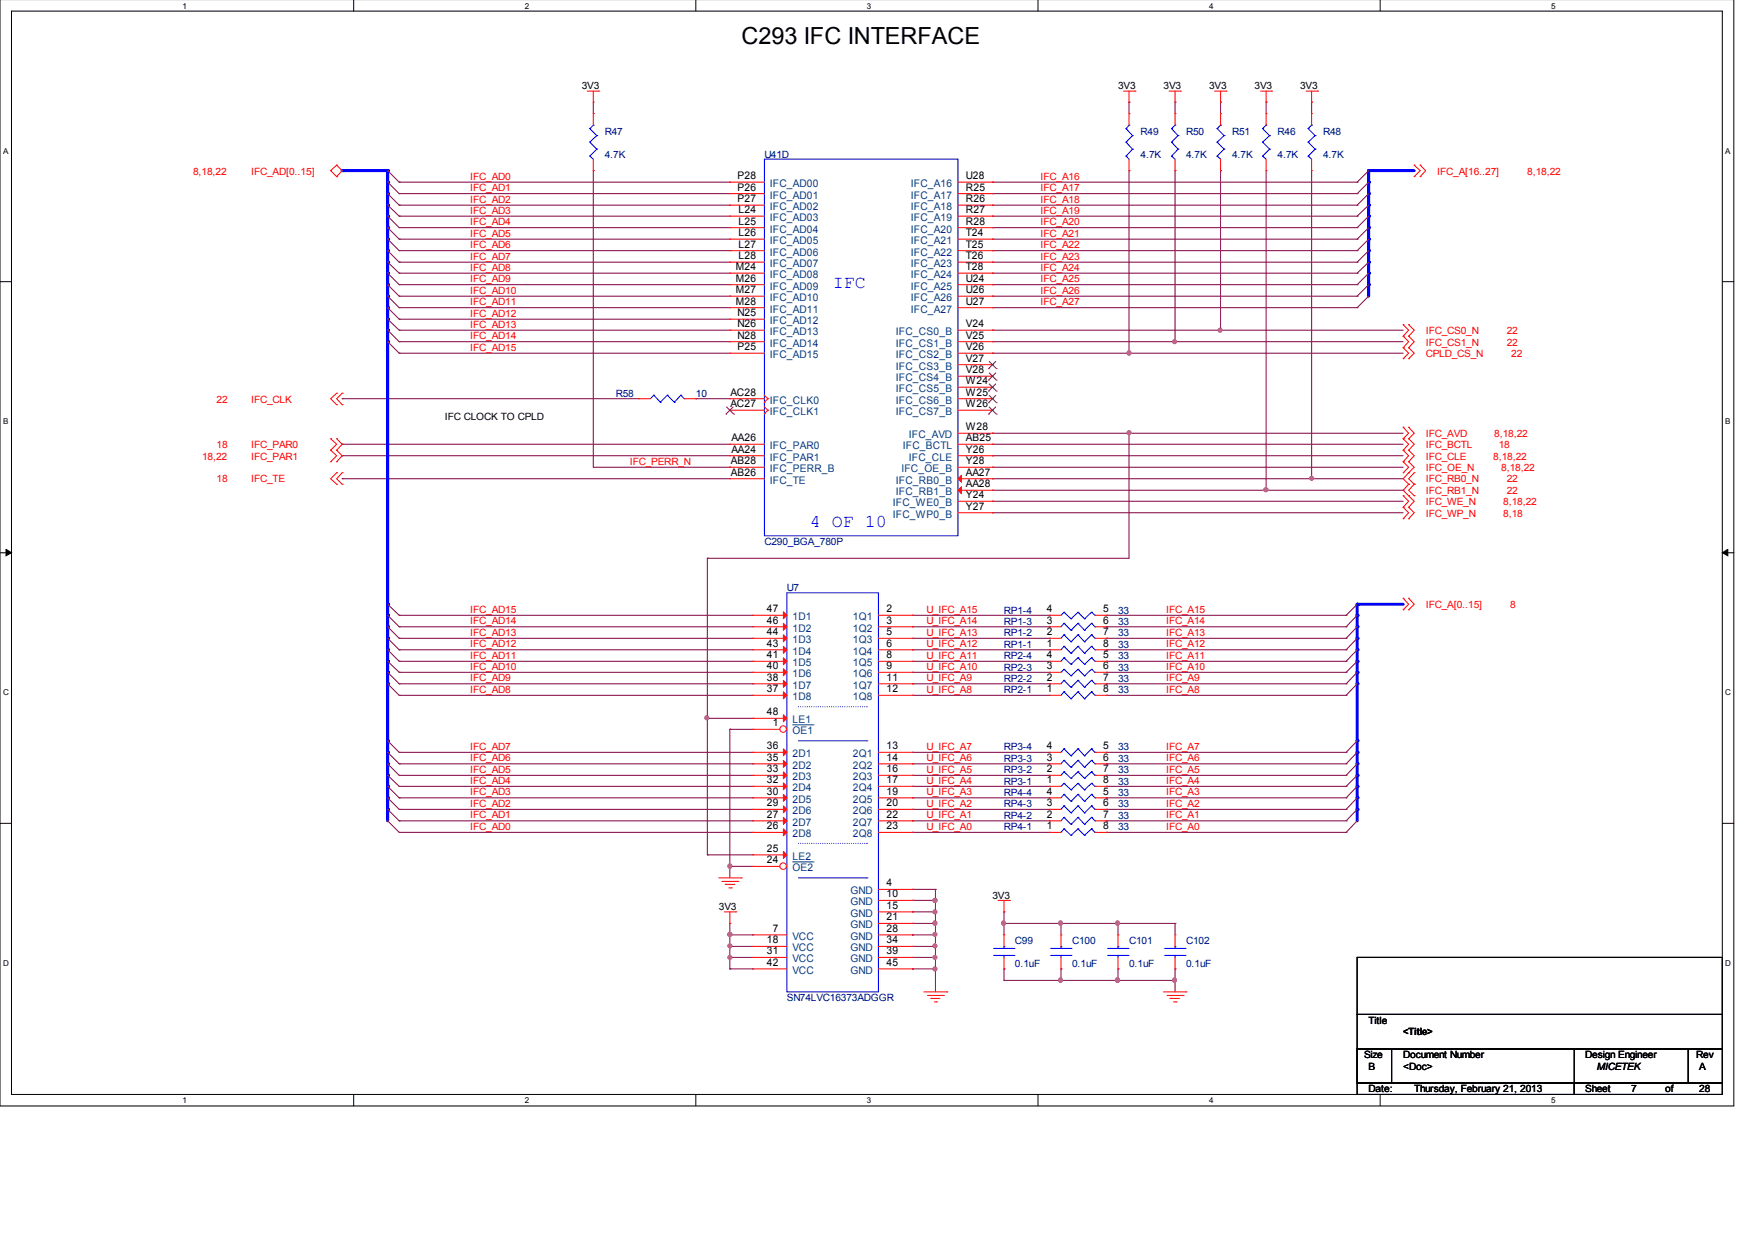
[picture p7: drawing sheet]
<svg xmlns="http://www.w3.org/2000/svg" width="297mm" height="210mm" viewBox="0 0 297 210" stroke-linecap="round" stroke-linejoin="round" font-family="sans-serif">
<defs><g id="words">
<text font-size="4" x="125.5" y="7.5">C293 IFC INTERFACE</text>
<g font-size="3" fill="#00f">
<text x="141" y="48.7">IFC</text>
<text x="137.1" y="89.3">4 OF 10</text>
</g>
<g font-size="1.8">
<text x="124.8" y="30.3">P28</text>
<text x="124.8" y="32.3">P26</text>
<text x="124.8" y="34.2">P27</text>
<text x="163.5" y="30.3">U28</text>
<text x="163.5" y="32.3">R25</text>
<text x="163.5" y="34.2">R26</text>
<text x="125" y="36.1">L24</text>
<text x="125" y="38">L25</text>
<text x="125" y="40">L26</text>
<text x="125" y="41.9">L27</text>
<text x="163.5" y="36.1">R27</text>
<text x="163.5" y="38">R28</text>
<text x="163.5" y="40">T24</text>
<text x="163.5" y="41.9">T25</text>
<text x="124.5" y="45.7">M24</text>
<text x="124.5" y="47.7">M26</text>
<text x="125" y="43.9">L28</text>
<text x="163.5" y="43.9">T26</text>
<text x="163.5" y="45.7">T28</text>
<text x="163.5" y="47.7">U24</text>
<text x="124.5" y="49.6">M27</text>
<text x="124.5" y="51.6">M28</text>
<text x="124.8" y="53.5">N25</text>
<text x="163.5" y="49.6">U26</text>
<text x="163.5" y="51.6">U27</text>
<text x="124.8" y="55.4">N26</text>
<text x="124.8" y="57.3">N28</text>
<text x="124.8" y="59.3">P25</text>
<text x="163.5" y="55.4">V24</text>
<text x="163.5" y="57.3">V25</text>
<text x="163.5" y="59.3">V26</text>
<text x="163.5" y="61.2">V27</text>
<text x="163.5" y="63.2">V28</text>
<text x="163.5" y="65">W24</text>
<text x="123.6" y="67">AC28</text>
<text x="123.6" y="68.9">AC27</text>
<text x="163.5" y="67">W25</text>
<text x="163.5" y="68.9">W26</text>
<text x="123.8" y="74.7">AA26</text>
<text x="123.8" y="76.6">AA24</text>
<text x="163.5" y="72.8">W28</text>
<text x="163.5" y="74.7">AB25</text>
<text x="163.5" y="76.6">Y26</text>
<text x="123.7" y="78.6">AB28</text>
<text x="123.7" y="80.5">AB26</text>
<text x="163.5" y="78.6">Y28</text>
<text x="163.5" y="80.5">AA27</text>
<text x="163.5" y="82.5">AA28</text>
<text x="163.5" y="84.3">Y24</text>
<text x="163.5" y="86.3">Y27</text>
<text x="129.8" y="103.6">47</text>
<text x="129.8" y="105.6">46</text>
<text x="129.8" y="107.5">44</text>
<text x="150" y="103.6">2</text>
<text x="150" y="105.6">3</text>
<text x="150" y="107.5">5</text>
<text x="177.2" y="105.6">3</text>
<text x="177.2" y="103.6">4</text>
<text x="177.2" y="107.5">2</text>
<text x="186.7" y="105.6">6</text>
<text x="186.7" y="103.6">5</text>
<text x="186.7" y="107.5">7</text>
<text x="129.8" y="109.5">43</text>
<text x="129.8" y="111.4">41</text>
<text x="129.8" y="113.3">40</text>
<text x="150" y="109.5">6</text>
<text x="150" y="111.4">8</text>
<text x="150" y="113.3">9</text>
<text x="177.2" y="109.5">1</text>
<text x="177.2" y="113.3">3</text>
<text x="177.2" y="111.4">4</text>
<text x="186.7" y="109.5">8</text>
<text x="186.7" y="113.3">6</text>
<text x="186.7" y="111.4">5</text>
<text x="129.8" y="115.2">38</text>
<text x="129.8" y="117.2">37</text>
<text x="150" y="115.2">11</text>
<text x="150" y="117.2">12</text>
<text x="177.2" y="115.2">2</text>
<text x="177.2" y="117.2">1</text>
<text x="186.7" y="115.2">7</text>
<text x="186.7" y="117.2">8</text>
<text x="129.8" y="121.1">48</text>
<text x="130.8" y="123">1</text>
<text x="129.8" y="126.8">36</text>
<text x="129.8" y="128.8">35</text>
<text x="129.8" y="130.7">33</text>
<text x="150" y="126.8">13</text>
<text x="150" y="128.8">14</text>
<text x="150" y="130.7">16</text>
<text x="177.2" y="130.7">2</text>
<text x="177.2" y="126.8">4</text>
<text x="177.2" y="128.8">3</text>
<text x="186.7" y="130.7">7</text>
<text x="186.7" y="126.8">5</text>
<text x="186.7" y="128.8">6</text>
<text x="129.8" y="132.6">32</text>
<text x="129.8" y="134.5">30</text>
<text x="129.8" y="136.5">29</text>
<text x="150" y="132.6">17</text>
<text x="150" y="134.5">19</text>
<text x="150" y="136.5">20</text>
<text x="177.2" y="136.5">3</text>
<text x="177.2" y="132.6">1</text>
<text x="177.2" y="134.5">4</text>
<text x="186.7" y="136.5">6</text>
<text x="186.7" y="132.6">8</text>
<text x="186.7" y="134.5">5</text>
<text x="129.8" y="138.4">27</text>
<text x="129.8" y="140.4">26</text>
<text x="150" y="138.4">22</text>
<text x="150" y="140.4">23</text>
<text x="177.2" y="140.4">1</text>
<text x="177.2" y="138.4">2</text>
<text x="186.7" y="140.4">8</text>
<text x="186.7" y="138.4">7</text>
<text x="129.8" y="144.2">25</text>
<text x="129.8" y="146.1">24</text>
<text x="150" y="150">4</text>
<text x="150" y="151.9">10</text>
<text x="150" y="153.9">15</text>
<text x="150" y="155.8">21</text>
<text x="129.8" y="159.7">18</text>
<text x="129.8" y="161.6">31</text>
<text x="130.8" y="157.7">7</text>
<text x="150" y="157.7">28</text>
<text x="150" y="161.6">39</text>
<text x="150" y="159.7">34</text>
<text x="129.8" y="163.5">42</text>
<text x="150" y="163.5">45</text>
</g>
<g font-size="1.8" fill="#004080">
<text x="130.3" y="31.7">IFC_AD00</text>
<text x="130.3" y="33.6">IFC_AD01</text>
<text x="130.3" y="35.6">IFC_AD02</text>
<text x="154.2" y="31.7">IFC_A16</text>
<text x="154.2" y="33.6">IFC_A17</text>
<text x="154.2" y="35.6">IFC_A18</text>
<text x="130.3" y="37.4">IFC_AD03</text>
<text x="130.3" y="39.4">IFC_AD04</text>
<text x="130.3" y="41.3">IFC_AD05</text>
<text x="154.2" y="37.4">IFC_A19</text>
<text x="154.2" y="39.4">IFC_A20</text>
<text x="154.2" y="41.3">IFC_A21</text>
<text x="130.3" y="43.3">IFC_AD06</text>
<text x="130.3" y="45.2">IFC_AD07</text>
<text x="130.3" y="47.1">IFC_AD08</text>
<text x="154.2" y="43.3">IFC_A22</text>
<text x="154.2" y="45.2">IFC_A23</text>
<text x="154.2" y="47.1">IFC_A24</text>
<text x="130.3" y="49">IFC_AD09</text>
<text x="130.3" y="51">IFC_AD10</text>
<text x="130.3" y="52.9">IFC_AD11</text>
<text x="154.2" y="49">IFC_A25</text>
<text x="154.2" y="51">IFC_A26</text>
<text x="154.2" y="52.9">IFC_A27</text>
<text x="130.3" y="54.9">IFC_AD12</text>
<text x="130.3" y="56.7">IFC_AD13</text>
<text x="130.3" y="58.7">IFC_AD14</text>
<text x="151.6" y="56.7">IFC_CS0_B</text>
<text x="151.6" y="58.7">IFC_CS1_B</text>
<text x="130.3" y="60.6">IFC_AD15</text>
<text x="151.6" y="60.6">IFC_CS2_B</text>
<text x="151.6" y="62.6">IFC_CS3_B</text>
<text x="151.6" y="64.5">IFC_CS4_B</text>
<text x="130.3" y="68.3">IFC_CLK0</text>
<text x="130.3" y="70.3">IFC_CLK1</text>
<text x="151.6" y="66.4">IFC_CS5_B</text>
<text x="151.6" y="68.3">IFC_CS6_B</text>
<text x="151.6" y="70.3">IFC_CS7_B</text>
<text x="130.3" y="76">IFC_PAR0</text>
<text x="130.3" y="78">IFC_PAR1</text>
<text x="152.8" y="76">IFC_BCTL</text>
<text x="153.8" y="74.2">IFC_AVD</text>
<text x="153.8" y="78">IFC_CLE</text>
<text x="130.3" y="79.9">IFC_PERR_B</text>
<text x="130.3" y="81.9">IFC_TE</text>
<text x="151.6" y="81.9">IFC_RB0_B</text>
<text x="151.6" y="83.8">IFC_RB1_B</text>
<text x="152.6" y="79.9">IFC_OE_B</text>
<text x="151.1" y="85.7">IFC_WE0_B</text>
<text x="151.1" y="87.6">IFC_WP0_B</text>
<text x="134.1" y="105">1D1</text>
<text x="134.1" y="106.9">1D2</text>
<text x="144.4" y="105">1Q1</text>
<text x="144.4" y="106.9">1Q2</text>
<text x="134.1" y="108.9">1D3</text>
<text x="134.1" y="110.8">1D4</text>
<text x="134.1" y="112.8">1D5</text>
<text x="144.4" y="108.9">1Q3</text>
<text x="144.4" y="110.8">1Q4</text>
<text x="144.4" y="112.8">1Q5</text>
<text x="134.1" y="114.7">1D6</text>
<text x="134.1" y="116.6">1D7</text>
<text x="134.1" y="118.5">1D8</text>
<text x="144.4" y="114.7">1Q6</text>
<text x="144.4" y="116.6">1Q7</text>
<text x="144.4" y="118.5">1Q8</text>
<text x="134.1" y="122.4">LE1</text>
<text x="134.1" y="124.3">OE1</text>
<text x="134.1" y="128.2">2D1</text>
<text x="134.1" y="130.1">2D2</text>
<text x="144.4" y="128.2">2Q1</text>
<text x="144.4" y="130.1">2Q2</text>
<text x="134.1" y="132.1">2D3</text>
<text x="134.1" y="134">2D4</text>
<text x="134.1" y="135.9">2D5</text>
<text x="134.1" y="137.9">2D6</text>
<text x="144.4" y="132.1">2Q3</text>
<text x="144.4" y="134">2Q4</text>
<text x="144.4" y="135.9">2Q5</text>
<text x="144.4" y="137.9">2Q6</text>
<text x="134.1" y="139.8">2D7</text>
<text x="134.1" y="141.7">2D8</text>
<text x="144.4" y="139.8">2Q7</text>
<text x="144.4" y="141.7">2Q8</text>
<text x="134.1" y="145.6">LE2</text>
<text x="134.1" y="147.5">OE2</text>
<text x="143.9" y="151.4">GND</text>
<text x="143.9" y="153.3">GND</text>
<text x="143.9" y="155.2">GND</text>
<text x="134.1" y="159.1">VCC</text>
<text x="134.1" y="161.1">VCC</text>
<text x="143.9" y="157.2">GND</text>
<text x="143.9" y="159.1">GND</text>
<text x="143.9" y="161.1">GND</text>
<text x="134.1" y="162.9">VCC</text>
<text x="134.1" y="164.9">VCC</text>
<text x="143.9" y="164.9">GND</text>
<text x="143.9" y="162.9">GND</text>
</g>
<g font-size="1.7">
<text x="98.5" y="15.1">3V3</text>
<text x="189.2" y="15.1">3V3</text>
<text x="196.9" y="15.1">3V3</text>
<text x="204.6" y="15.1">3V3</text>
<text x="212.3" y="15.1">3V3</text>
<text x="220" y="15.1">3V3</text>
<text x="75.3" y="71">IFC CLOCK TO CPLD</text>
<text x="121.7" y="154">3V3</text>
<text x="168" y="152.2">3V3</text>
<text x="231.6" y="173.3">Title</text>
<text x="230.9" y="179.2">Size</text>
<text x="237.5" y="179.2">Document Number</text>
<text x="237.5" y="175.3">&lt;Title&gt;</text>
<text x="268.3" y="179.2">Design Engineer</text>
<text x="287.1" y="179.2">Rev</text>
<text x="231.6" y="184.9">Date:</text>
<text x="231.6" y="181.1">B</text>
<text x="237.5" y="181.1">&lt;Doc&gt;</text>
<text x="239.4" y="184.9">Thursday, February 21, 2013</text>
<text x="268.3" y="184.9">Sheet</text>
<text x="270.3" y="181.1">MICETEK</text>
<text x="276.1" y="184.9">7</text>
<text x="281.9" y="184.9">of</text>
<text x="287.6" y="181.1">A</text>
<text x="287.6" y="184.9">28</text>
</g>
<g font-size="1.7" fill="#000080">
<text x="102.4" y="22.8">R47</text>
<text x="193" y="22.8">R49</text>
<text x="200.7" y="22.8">R50</text>
<text x="208.5" y="22.8">R51</text>
<text x="216.2" y="22.8">R46</text>
<text x="223.9" y="22.8">R48</text>
<text x="102.4" y="26.7">4.7K</text>
<text x="129.4" y="26.7">U41D</text>
<text x="193" y="26.7">4.7K</text>
<text x="200.7" y="26.7">4.7K</text>
<text x="208.5" y="26.7">4.7K</text>
<text x="216.2" y="26.7">4.7K</text>
<text x="223.9" y="26.7">4.7K</text>
<text x="104.2" y="67.2">R58</text>
<text x="117.8" y="67.2">10</text>
<text x="129.4" y="92.3">C290_BGA_780P</text>
<text x="133.2" y="100">U7</text>
<text x="169.9" y="105.8">RP1-3</text>
<text x="169.9" y="103.9">RP1-4</text>
<text x="169.9" y="107.7">RP1-2</text>
<text x="189.2" y="105.8">33</text>
<text x="189.2" y="103.9">33</text>
<text x="189.2" y="107.7">33</text>
<text x="169.9" y="109.7">RP1-1</text>
<text x="169.9" y="113.6">RP2-3</text>
<text x="169.9" y="111.6">RP2-4</text>
<text x="189.2" y="109.7">33</text>
<text x="189.2" y="113.6">33</text>
<text x="189.2" y="111.6">33</text>
<text x="169.9" y="115.4">RP2-2</text>
<text x="169.9" y="117.4">RP2-1</text>
<text x="189.2" y="115.4">33</text>
<text x="189.2" y="117.4">33</text>
<text x="169.9" y="130.9">RP3-2</text>
<text x="169.9" y="127">RP3-4</text>
<text x="169.9" y="129">RP3-3</text>
<text x="189.2" y="130.9">33</text>
<text x="189.2" y="127">33</text>
<text x="189.2" y="129">33</text>
<text x="169.9" y="136.7">RP4-3</text>
<text x="169.9" y="132.9">RP3-1</text>
<text x="169.9" y="134.7">RP4-4</text>
<text x="189.2" y="136.7">33</text>
<text x="189.2" y="132.9">33</text>
<text x="189.2" y="134.7">33</text>
<text x="169.9" y="140.6">RP4-1</text>
<text x="169.9" y="138.6">RP4-2</text>
<text x="189.2" y="140.6">33</text>
<text x="189.2" y="138.6">33</text>
<text x="171.8" y="159.9">C99</text>
<text x="181.4" y="159.9">C100</text>
<text x="191.1" y="159.9">C101</text>
<text x="200.7" y="159.9">C102</text>
<text x="171.8" y="163.7">0.1uF</text>
<text x="181.4" y="163.7">0.1uF</text>
<text x="191.1" y="163.7">0.1uF</text>
<text x="200.7" y="163.7">0.1uF</text>
<text x="133.2" y="169.5">SN74LVC16373ADGGR</text>
</g>
<g font-size="1.7" fill="#f00">
<text x="32.7" y="29.6">8,18,22</text>
<text x="42.5" y="29.6">IFC_AD[0..15]</text>
<text x="243.2" y="29.6">IFC_A[16..27]</text>
<text x="258.5" y="29.6">8,18,22</text>
<text x="79.6" y="30.4">IFC_AD0</text>
<text x="79.6" y="32.4">IFC_AD1</text>
<text x="79.6" y="34.3">IFC_AD2</text>
<text x="176.1" y="30.4">IFC_A16</text>
<text x="176.1" y="32.4">IFC_A17</text>
<text x="176.1" y="34.3">IFC_A18</text>
<text x="79.6" y="36.2">IFC_AD3</text>
<text x="79.6" y="38.1">IFC_AD4</text>
<text x="79.6" y="40.1">IFC_AD5</text>
<text x="176.1" y="36.2">IFC_A19</text>
<text x="176.1" y="38.1">IFC_A20</text>
<text x="176.1" y="40.1">IFC_A21</text>
<text x="79.6" y="42">IFC_AD6</text>
<text x="79.6" y="44">IFC_AD7</text>
<text x="79.6" y="45.8">IFC_AD8</text>
<text x="79.6" y="47.8">IFC_AD9</text>
<text x="176.1" y="47.8">IFC_A25</text>
<text x="176.1" y="42">IFC_A22</text>
<text x="176.1" y="44">IFC_A23</text>
<text x="176.1" y="45.8">IFC_A24</text>
<text x="79.6" y="49.7">IFC_AD10</text>
<text x="79.6" y="51.7">IFC_AD11</text>
<text x="79.6" y="53.6">IFC_AD12</text>
<text x="176.1" y="49.7">IFC_A26</text>
<text x="176.1" y="51.7">IFC_A27</text>
<text x="79.6" y="55.5">IFC_AD13</text>
<text x="79.6" y="57.4">IFC_AD14</text>
<text x="79.6" y="59.4">IFC_AD15</text>
<text x="241.3" y="56.6">IFC_CS0_N</text>
<text x="241.3" y="58.5">IFC_CS1_N</text>
<text x="255" y="56.6">22</text>
<text x="255" y="58.5">22</text>
<text x="241.3" y="60.5">CPLD_CS_N</text>
<text x="255.8" y="60.5">22</text>
<text x="36.7" y="68.2">22</text>
<text x="42.5" y="68.2">IFC_CLK</text>
<text x="34.2" y="77.8">18,22</text>
<text x="36.7" y="75.9">18</text>
<text x="42.5" y="75.9">IFC_PAR0</text>
<text x="42.5" y="77.8">IFC_PAR1</text>
<text x="241.3" y="73.9">IFC_AVD</text>
<text x="241.3" y="77.8">IFC_CLE</text>
<text x="241.3" y="75.9">IFC_BCTL</text>
<text x="252.7" y="77.8">8,18,22</text>
<text x="252.9" y="73.9">8,18,22</text>
<text x="253.7" y="75.9">18</text>
<text x="36.7" y="81.6">18</text>
<text x="42.5" y="81.6">IFC_TE</text>
<text x="106.6" y="78.7">IFC_PERR_N</text>
<text x="241.3" y="79.8">IFC_OE_N</text>
<text x="241.3" y="81.6">IFC_RB0_N</text>
<text x="241.3" y="83.6">IFC_RB1_N</text>
<text x="254.1" y="79.8">8,18,22</text>
<text x="255" y="81.6">22</text>
<text x="255" y="83.6">22</text>
<text x="241.3" y="85.5">IFC_WE_N</text>
<text x="241.3" y="87.5">IFC_WP_N</text>
<text x="254.4" y="85.5">8,18,22</text>
<text x="254.4" y="87.5">8,18</text>
<text x="79.6" y="107.6">IFC_AD13</text>
<text x="79.6" y="105.7">IFC_AD14</text>
<text x="79.6" y="103.7">IFC_AD15</text>
<text x="156.8" y="105.7">U_IFC_A14</text>
<text x="156.8" y="103.7">U_IFC_A15</text>
<text x="156.8" y="107.6">U_IFC_A13</text>
<text x="197.4" y="107.6">IFC_A13</text>
<text x="197.4" y="105.7">IFC_A14</text>
<text x="197.4" y="103.7">IFC_A15</text>
<text x="241.3" y="102.9">IFC_A[0..15]</text>
<text x="255.6" y="102.9">8</text>
<text x="79.6" y="113.4">IFC_AD10</text>
<text x="79.6" y="111.5">IFC_AD11</text>
<text x="79.6" y="109.6">IFC_AD12</text>
<text x="156.8" y="111.5">U_IFC_A11</text>
<text x="156.8" y="109.6">U_IFC_A12</text>
<text x="156.8" y="113.4">U_IFC_A10</text>
<text x="197.4" y="113.4">IFC_A10</text>
<text x="197.4" y="111.5">IFC_A11</text>
<text x="197.4" y="109.6">IFC_A12</text>
<text x="79.6" y="117.3">IFC_AD8</text>
<text x="79.6" y="115.3">IFC_AD9</text>
<text x="156.8" y="115.3">U_IFC_A9</text>
<text x="156.8" y="117.3">U_IFC_A8</text>
<text x="197.4" y="117.3">IFC_A8</text>
<text x="197.4" y="115.3">IFC_A9</text>
<text x="79.6" y="130.8">IFC_AD5</text>
<text x="79.6" y="128.9">IFC_AD6</text>
<text x="79.6" y="126.9">IFC_AD7</text>
<text x="156.8" y="130.8">U_IFC_A5</text>
<text x="156.8" y="126.9">U_IFC_A7</text>
<text x="156.8" y="128.9">U_IFC_A6</text>
<text x="197.4" y="130.8">IFC_A5</text>
<text x="197.4" y="128.9">IFC_A6</text>
<text x="197.4" y="126.9">IFC_A7</text>
<text x="79.6" y="136.6">IFC_AD2</text>
<text x="79.6" y="134.6">IFC_AD3</text>
<text x="79.6" y="132.7">IFC_AD4</text>
<text x="156.8" y="134.6">U_IFC_A3</text>
<text x="156.8" y="136.6">U_IFC_A2</text>
<text x="156.8" y="132.7">U_IFC_A4</text>
<text x="197.4" y="136.6">IFC_A2</text>
<text x="197.4" y="134.6">IFC_A3</text>
<text x="197.4" y="132.7">IFC_A4</text>
<text x="79.6" y="140.5">IFC_AD0</text>
<text x="79.6" y="138.5">IFC_AD1</text>
<text x="156.8" y="138.5">U_IFC_A1</text>
<text x="156.8" y="140.5">U_IFC_A0</text>
<text x="197.4" y="140.5">IFC_A0</text>
<text x="197.4" y="138.5">IFC_A1</text>
</g>
<g font-size="1.4">
<text x="30.9" y="1.5">1</text>
<text x="88.8" y="1.5">2</text>
<text x="146.7" y="1.5">3</text>
<text x="204.6" y="1.5">4</text>
<text x="262.6" y="1.5">5</text>
<text x=".5" y="26">A</text>
<text x="292" y="26">A</text>
<text x=".5" y="71.8">B</text>
<text x="292" y="71.8">B</text>
<text x=".5" y="117.7">C</text>
<text x="292" y="117.7">C</text>
<text x=".5" y="163.5">D</text>
<text x="292" y="163.5">D</text>
<text x="30.9" y="186.8">1</text>
<text x="88.8" y="186.8">2</text>
<text x="146.7" y="186.8">3</text>
<text x="204.6" y="186.8">4</text>
<text x="262.6" y="186.8">5</text>
</g>
</g></defs>
<path d="M0 -.1v187.3h293.5v-187.3M1.9 1.9h289.6v183.4h-289.6z" fill="none" stroke="#000" stroke-width=".17"/>
<g fill="#fff">
<path d="M30.9 .2h.7v1.4h-.7z"/>
<path d="M30.9 185.5h.7v1.5h-.7z"/>
</g>
<path d="M59.9 -.1v2M59.9 185.3v1.9" fill="none" stroke="#000" stroke-width=".17"/>
<g fill="#fff">
<path d="M88.8 .2h.7v1.4h-.7z"/>
<path d="M88.8 185.5h.7v1.5h-.7z"/>
</g>
<path d="M117.8 -.1v2M117.8 185.3v1.9" fill="none" stroke="#000" stroke-width=".17"/>
<g fill="#fff">
<path d="M146.7 .2h.7v1.4h-.7z"/>
<path d="M146.7 185.5h.7v1.5h-.7z"/>
</g>
<path d="M175.7 -.1v2M175.7 185.3v1.9" fill="none" stroke="#000" stroke-width=".17"/>
<g fill="#fff">
<path d="M204.6 .2h.7v1.4h-.7z"/>
<path d="M204.6 185.5h.7v1.5h-.7z"/>
</g>
<path d="M233.6 -.1v2M233.6 185.3v1.9" fill="none" stroke="#000" stroke-width=".17"/>
<g fill="#fff">
<path d="M262.6 .2h.6v1.4h-.6z"/>
<path d="M262.6 185.5h.6v1.5h-.6z"/>
<path d="M.5 24.7h.9v1.5h-.9z"/>
<path d="M292 24.7h.9v1.5h-.9z"/>
<path d="M.5 70.5h.9v1.5h-.9z"/>
<path d="M292 70.5h.9v1.5h-.9z"/>
</g>
<path d="M0 47.7h1.9M291.5 47.7h2" fill="none" stroke="#000" stroke-width=".17"/>
<g fill="#fff">
<path d="M.5 116.4h.9v1.5h-.9z"/>
<path d="M292 116.4h.9v1.5h-.9z"/>
</g>
<path d="M0 93.6h1.9M291.5 93.6h2" fill="none" stroke="#000" stroke-width=".17"/>
<path d="M1 93l.9 .6-.9 .5zM291.5 93.6l.9-.6v1.1z" fill="#000" stroke="#000" stroke-width=".17"/>
<g fill="#fff">
<path d="M.5 162.2h.9v1.5h-.9z"/>
<path d="M292 162.2h.9v1.5h-.9z"/>
</g>
<path d="M0 139.4h1.9M291.5 139.4h2" fill="none" stroke="#000" stroke-width=".17"/>
<g fill="none" stroke="#800040" stroke-width=".17">
<path d="M67.6 30.8h.1M67.6 32.8h.1M67.6 34.7h.1M67.6 36.6h.1M67.6 38.5h.1M67.6 30.8h55.9M67.6 32.8h55.9M67.6 34.7h55.9M67.6 36.6h55.9M67.6 38.5h55.9M67.6 40.5h.1M67.6 42.4h.1"/>
<path d="M67.6 44.4h.1M67.6 46.2h.1M67.6 48.2h.1M67.6 50.1h.1M67.6 52.1h.1M67.6 54h.1M67.6 55.9h.1M67.6 57.8h.1M67.6 59.8h.1M67.6 40.5h55.9M67.6 42.4h55.9M67.6 44.4h55.9"/>
<path d="M67.6 46.2h55.9M67.6 48.2h55.9M67.6 50.1h55.9M67.6 52.1h55.9M67.6 54h55.9M67.6 55.9h55.9M67.6 57.8h55.9M67.6 59.8h55.9"/>
</g>
<path d="M65.6 137v2" fill="none" stroke="#00f" stroke-width=".51"/>
<circle cx="65.6" cy="137" r=".25" fill="#00f"/>
<path d="M57.9 28.9h7.7" fill="none" stroke="#00f" stroke-width=".51"/>
<circle cx="57.9" cy="28.9" r=".25" fill="#00f"/>
<g fill="none" stroke="#800040" stroke-width=".17">
<path d="M119.7 121.6h.1M119.7 121.6v23.1M119.7 121.6h7.7M123.5 123.5h.1M123.5 123.5v23.2M123.5 123.5h3.9M119.7 144.7h.1M119.7 144.7h7.7M123.5 156.3h.1M123.5 158.3h.1M123.5 146.7h.1M123.5 156.3v2"/>
<path d="M123.5 158.3h3.9M123.5 146.7h3.9M154.4 150.6h.1M154.4 152.4h.1M154.4 158.3h.1M154.4 156.3h.1M154.4 154.4h.1M154.4 158.3h3.9M154.4 156.3h3.9M154.4 150.6h3.9M154.4 154.4h3.9M158.3 150.6h.1"/>
<path d="M158.3 158.3h.1M158.3 156.3h.1M158.3 154.4h.1M158.3 154.4v7.7h-3.9M158.3 150.6v1.8h-3.9M169.9 154.4h.1M169.9 156.3h.1M169.9 156.3h29M169.9 154.4v3.9M179.6 156.3h.1M179.6 156.3v2M189.2 156.3h.1"/>
<path d="M189.2 156.3v2M198.9 156.3h.1M198.9 156.3v2M123.5 162.1h.1M123.5 160.2h.1M123.5 164h.1M123.5 162.1v1.9M123.5 160.2h3.9M123.5 162.1h3.9M123.5 164h3.9M154.4 162.1h.1M154.4 164h.1"/>
<path d="M154.4 160.2h.1M154.4 160.2h3.9M154.4 164h3.9M158.3 164h.1M158.3 160.2h.1M158.3 164v3.9M169.9 164h.1M169.9 166h.1M169.9 166h29M169.9 164v2M179.6 164h.1M179.6 166h.1"/>
<path d="M179.6 164v2M189.2 164h.1M189.2 166h.1M189.2 164v2M198.9 166h.1M198.9 164h.1M198.9 164v3.9"/>
</g>
<g fill="#f0f" stroke="#f0f" stroke-width=".17">
<circle cx="123.5" cy="162.1" r=".34"/>
<circle cx="123.5" cy="158.2" r=".34"/>
<circle cx="179.5" cy="156.3" r=".36"/>
<circle cx="189.1" cy="165.9" r=".36"/>
<circle cx="179.5" cy="165.9" r=".36"/>
<circle cx="169.8" cy="156.3" r=".36"/>
<circle cx="198.8" cy="165.9" r=".36"/>
<circle cx="189.1" cy="156.3" r=".36"/>
<circle cx="158.2" cy="164" r=".34"/>
<circle cx="158.2" cy="158.2" r=".34"/>
<circle cx="158.2" cy="156.3" r=".36"/>
<circle cx="158.2" cy="154.4" r=".34"/>
<circle cx="158.2" cy="160.1" r=".34"/>
<circle cx="158.2" cy="152.4" r=".34"/>
<circle cx="119.6" cy="121.5" r=".34"/>
</g>
<path d="M229.7 137v2" fill="none" stroke="#00f" stroke-width=".51"/>
<circle cx="229.7" cy="137" r=".25" fill="#00f"/>
<path d="M229.7 102.3h7.8" fill="none" stroke="#00f" stroke-width=".51"/>
<circle cx="229.7" cy="102.3" r=".25" fill="#00f"/>
<g fill="none" stroke="#800040" stroke-width=".17">
<path d="M168 30.8h.1M168 32.8h.1M168 34.7h.1M168 36.6h.1M168 38.5h.1M168 30.8h61.7M168 32.8h61.7M168 34.7h61.7M168 36.6h61.7M168 38.5h61.7M168 48.2h.1M168 50.1h.1"/>
<path d="M168 52.1h.1M168 40.5h.1M168 42.4h.1M168 44.4h.1M168 46.2h.1M168 48.2h61.7M168 50.1h61.7M168 52.1h61.7M168 40.5h61.7M168 42.4h61.7M168 44.4h61.7M168 46.2h61.7"/>
<path d="M119.7 94.5h.1M119.7 94.5v27.1M119.7 94.5h71.4M154.4 106.1h.1M154.4 111.9h.1M154.4 110h.1M154.4 104.2h.1M154.4 108h.1M154.4 115.8h.1M154.4 117.7h.1M154.4 113.8h.1M154.4 106.1h23.2"/>
<path d="M154.4 111.9h23.2M154.4 110h23.2M154.4 104.2h23.2M154.4 108h23.2M154.4 115.8h23.2M154.4 117.7h23.2M154.4 113.8h23.2M154.4 139h.1M154.4 131.2h.1M154.4 135.1h.1M154.4 137h.1M154.4 127.4h.1"/>
<path d="M154.4 129.3h.1M154.4 133.1h.1M154.4 139h23.2M154.4 131.2h23.2M154.4 135.1h23.2M154.4 137h23.2M154.4 127.4h23.2M154.4 129.3h23.2M154.4 133.1h23.2M123.5 158.3h.1M123.5 146.7h.1M123.5 146.7v1.9"/>
<path d="M123.5 158.3v3.8M154.4 140.9h.1M154.4 140.9h23.2M158.3 152.4h.1M158.3 152.4v2M123.5 160.2h.1M158.3 162.1h.1M158.3 162.1v1.9"/>
</g>
<g fill="#f0f" stroke="#f0f" stroke-width=".17">
<circle cx="158.2" cy="162.1" r=".34"/>
<circle cx="123.5" cy="158.2" r=".34"/>
<circle cx="158.2" cy="152.4" r=".34"/>
<circle cx="123.5" cy="146.6" r=".36"/>
<circle cx="123.5" cy="160.1" r=".34"/>
</g>
<path d="M231.6 28.9h7.8" fill="none" stroke="#00f" stroke-width=".51"/>
<circle cx="231.6" cy="28.9" r=".25" fill="#00f"/>
<path d="M231.6 48.2v1.9" fill="none" stroke="#00f" stroke-width=".51"/>
<circle cx="231.6" cy="48.2" r=".25" fill="#00f"/>
<g fill="none" stroke="#800040" stroke-width=".17">
<path d="M100.4 19.2h.1M100.4 17.3v1.9M191.1 17.3h.1M191.1 17.3v1.9M198.9 17.3h.1M198.9 17.3v1.9M206.6 17.3h.1M206.6 17.3v1.9M214.3 17.3h.1M214.3 17.3v1.9M222 17.3h.1M222 17.3v1.9"/>
<path d="M100.4 28.9h.1M100.4 28.9v50.2h23.1M191.1 28.9h.1M191.1 28.9v30.9M198.9 28.9h.1M198.9 28.9v28.9M206.6 28.9h.1M206.6 28.9v27M214.3 28.9v54.1M222 28.9v52.1M168 55.9h.1M168 57.8h.1"/>
<path d="M168 59.8h.1M168 59.8h69.5M168 57.8h69.5M168 55.9h69.5M191.1 59.8h.1M198.9 57.8h.1M206.6 55.9h.1M57.9 67.5h.1M57.9 75.2h.1M57.9 77.1h.1M57.9 67.5h50.2M57.9 75.2h65.6"/>
<path d="M57.9 77.1h65.6M117.8 67.5h.1M117.8 67.5h5.7M123.5 79.1h.1M168 79.1h.1M168 77.1h.1M168 75.2h.1M168 73.3h.1M168 75.2h69.5M168 77.1h69.5M168 79.1h69.5M168 73.3h69.5"/>
<path d="M191.1 73.3h.1M191.1 73.3v21.2M57.9 81h.1M57.9 81h65.6M168 84.9h.1M168 86.8h.1M168 83h.1M168 81h.1M168 81h69.5M168 84.9h69.5M168 86.8h69.5M168 83h46.3"/>
<path d="M214.3 83h.1M222 81h.1"/>
</g>
<g fill="#f0f" stroke="#f0f" stroke-width=".17">
<circle cx="198.8" cy="57.8" r=".34"/>
<circle cx="206.5" cy="55.9" r=".34"/>
<circle cx="191.1" cy="59.7" r=".36"/>
<circle cx="191.1" cy="73.3" r=".34"/>
<circle cx="222" cy="81" r=".34"/>
</g>
<path d="M65.6 34.7v1.9" fill="none" stroke="#00f" stroke-width=".51"/>
<circle cx="65.6" cy="34.7" r=".25" fill="#00f"/>
<path d="M65.6 28.9v1.9" fill="none" stroke="#00f" stroke-width=".51"/>
<circle cx="65.6" cy="28.9" r=".25" fill="#00f"/>
<path d="M65.6 32.8v1.9" fill="none" stroke="#00f" stroke-width=".51"/>
<circle cx="65.6" cy="32.8" r=".25" fill="#00f"/>
<path d="M65.6 30.8v2" fill="none" stroke="#00f" stroke-width=".51"/>
<circle cx="65.6" cy="30.8" r=".25" fill="#00f"/>
<path d="M65.6 38.5v2" fill="none" stroke="#00f" stroke-width=".51"/>
<circle cx="65.6" cy="38.5" r=".25" fill="#00f"/>
<path d="M65.6 36.6v1.9" fill="none" stroke="#00f" stroke-width=".51"/>
<circle cx="65.6" cy="36.6" r=".25" fill="#00f"/>
<path d="M65.6 42.4v2" fill="none" stroke="#00f" stroke-width=".51"/>
<circle cx="65.6" cy="42.4" r=".25" fill="#00f"/>
<path d="M65.6 40.5v1.9" fill="none" stroke="#00f" stroke-width=".51"/>
<circle cx="65.6" cy="40.5" r=".25" fill="#00f"/>
<path d="M65.6 46.2v2" fill="none" stroke="#00f" stroke-width=".51"/>
<circle cx="65.6" cy="46.2" r=".25" fill="#00f"/>
<path d="M65.6 44.4v1.8" fill="none" stroke="#00f" stroke-width=".51"/>
<circle cx="65.6" cy="44.4" r=".25" fill="#00f"/>
<path d="M65.6 48.2v1.9" fill="none" stroke="#00f" stroke-width=".51"/>
<circle cx="65.6" cy="48.2" r=".25" fill="#00f"/>
<path d="M65.6 52.1v1.9" fill="none" stroke="#00f" stroke-width=".51"/>
<circle cx="65.6" cy="52.1" r=".25" fill="#00f"/>
<path d="M65.6 50.1v2" fill="none" stroke="#00f" stroke-width=".51"/>
<circle cx="65.6" cy="50.1" r=".25" fill="#00f"/>
<path d="M65.6 55.9v1.9" fill="none" stroke="#00f" stroke-width=".51"/>
<circle cx="65.6" cy="55.9" r=".25" fill="#00f"/>
<path d="M65.6 54v1.9" fill="none" stroke="#00f" stroke-width=".51"/>
<circle cx="65.6" cy="54" r=".25" fill="#00f"/>
<path d="M65.6 57.8v44.5" fill="none" stroke="#00f" stroke-width=".51"/>
<circle cx="65.6" cy="57.8" r=".25" fill="#00f"/>
<path d="M65.6 113.8v2" fill="none" stroke="#00f" stroke-width=".51"/>
<circle cx="65.6" cy="113.8" r=".25" fill="#00f"/>
<path d="M65.6 104.2v1.9" fill="none" stroke="#00f" stroke-width=".51"/>
<circle cx="65.6" cy="104.2" r=".25" fill="#00f"/>
<path d="M65.6 102.3v1.9" fill="none" stroke="#00f" stroke-width=".51"/>
<circle cx="65.6" cy="102.3" r=".25" fill="#00f"/>
<path d="M65.6 108v2" fill="none" stroke="#00f" stroke-width=".51"/>
<circle cx="65.6" cy="108" r=".25" fill="#00f"/>
<path d="M65.6 106.1v1.9" fill="none" stroke="#00f" stroke-width=".51"/>
<circle cx="65.6" cy="106.1" r=".25" fill="#00f"/>
<path d="M65.6 111.9v1.9" fill="none" stroke="#00f" stroke-width=".51"/>
<circle cx="65.6" cy="111.9" r=".25" fill="#00f"/>
<path d="M65.6 110v1.9" fill="none" stroke="#00f" stroke-width=".51"/>
<circle cx="65.6" cy="110" r=".25" fill="#00f"/>
<path d="M65.6 133.1v2" fill="none" stroke="#00f" stroke-width=".51"/>
<circle cx="65.6" cy="133.1" r=".25" fill="#00f"/>
<path d="M65.6 115.8v9.6" fill="none" stroke="#00f" stroke-width=".51"/>
<circle cx="65.6" cy="115.8" r=".25" fill="#00f"/>
<path d="M65.6 127.4v1.9" fill="none" stroke="#00f" stroke-width=".51"/>
<circle cx="65.6" cy="127.4" r=".25" fill="#00f"/>
<path d="M65.6 125.4v2" fill="none" stroke="#00f" stroke-width=".51"/>
<circle cx="65.6" cy="125.4" r=".25" fill="#00f"/>
<path d="M65.6 131.2v1.9" fill="none" stroke="#00f" stroke-width=".51"/>
<circle cx="65.6" cy="131.2" r=".25" fill="#00f"/>
<path d="M65.6 129.3v1.9" fill="none" stroke="#00f" stroke-width=".51"/>
<circle cx="65.6" cy="129.3" r=".25" fill="#00f"/>
<path d="M65.6 135.1v1.9" fill="none" stroke="#00f" stroke-width=".51"/>
<circle cx="65.6" cy="135.1" r=".25" fill="#00f"/>
<path d="M229.7 113.8v2" fill="none" stroke="#00f" stroke-width=".51"/>
<circle cx="229.7" cy="113.8" r=".25" fill="#00f"/>
<path d="M229.7 104.2v1.9" fill="none" stroke="#00f" stroke-width=".51"/>
<circle cx="229.7" cy="104.2" r=".25" fill="#00f"/>
<path d="M229.7 102.3v1.9" fill="none" stroke="#00f" stroke-width=".51"/>
<circle cx="229.7" cy="102.3" r=".25" fill="#00f"/>
<path d="M229.7 108v2" fill="none" stroke="#00f" stroke-width=".51"/>
<circle cx="229.7" cy="108" r=".25" fill="#00f"/>
<path d="M229.7 106.1v1.9" fill="none" stroke="#00f" stroke-width=".51"/>
<circle cx="229.7" cy="106.1" r=".25" fill="#00f"/>
<path d="M229.7 111.9v1.9" fill="none" stroke="#00f" stroke-width=".51"/>
<circle cx="229.7" cy="111.9" r=".25" fill="#00f"/>
<path d="M229.7 110v1.9" fill="none" stroke="#00f" stroke-width=".51"/>
<circle cx="229.7" cy="110" r=".25" fill="#00f"/>
<path d="M229.7 133.1v2" fill="none" stroke="#00f" stroke-width=".51"/>
<circle cx="229.7" cy="133.1" r=".25" fill="#00f"/>
<path d="M229.7 115.8v9.6" fill="none" stroke="#00f" stroke-width=".51"/>
<circle cx="229.7" cy="115.8" r=".25" fill="#00f"/>
<path d="M229.7 127.4v1.9" fill="none" stroke="#00f" stroke-width=".51"/>
<circle cx="229.7" cy="127.4" r=".25" fill="#00f"/>
<path d="M229.7 125.4v2" fill="none" stroke="#00f" stroke-width=".51"/>
<circle cx="229.7" cy="125.4" r=".25" fill="#00f"/>
<path d="M229.7 131.2v1.9" fill="none" stroke="#00f" stroke-width=".51"/>
<circle cx="229.7" cy="131.2" r=".25" fill="#00f"/>
<path d="M229.7 129.3v1.9" fill="none" stroke="#00f" stroke-width=".51"/>
<circle cx="229.7" cy="129.3" r=".25" fill="#00f"/>
<path d="M229.7 135.1v1.9" fill="none" stroke="#00f" stroke-width=".51"/>
<circle cx="229.7" cy="135.1" r=".25" fill="#00f"/>
<path d="M231.6 32.8v1.9" fill="none" stroke="#00f" stroke-width=".51"/>
<circle cx="231.6" cy="32.8" r=".25" fill="#00f"/>
<path d="M231.6 30.8v2" fill="none" stroke="#00f" stroke-width=".51"/>
<circle cx="231.6" cy="30.8" r=".25" fill="#00f"/>
<path d="M231.6 28.9v1.9" fill="none" stroke="#00f" stroke-width=".51"/>
<circle cx="231.6" cy="28.9" r=".25" fill="#00f"/>
<path d="M231.6 46.2v2" fill="none" stroke="#00f" stroke-width=".51"/>
<circle cx="231.6" cy="46.2" r=".25" fill="#00f"/>
<path d="M231.6 36.6v1.9" fill="none" stroke="#00f" stroke-width=".51"/>
<circle cx="231.6" cy="36.6" r=".25" fill="#00f"/>
<path d="M231.6 34.7v1.9" fill="none" stroke="#00f" stroke-width=".51"/>
<circle cx="231.6" cy="34.7" r=".25" fill="#00f"/>
<path d="M231.6 40.5v1.9" fill="none" stroke="#00f" stroke-width=".51"/>
<circle cx="231.6" cy="40.5" r=".25" fill="#00f"/>
<path d="M231.6 38.5v2" fill="none" stroke="#00f" stroke-width=".51"/>
<circle cx="231.6" cy="38.5" r=".25" fill="#00f"/>
<path d="M231.6 44.4v1.8" fill="none" stroke="#00f" stroke-width=".51"/>
<circle cx="231.6" cy="44.4" r=".25" fill="#00f"/>
<path d="M231.6 42.4v2" fill="none" stroke="#00f" stroke-width=".51"/>
<circle cx="231.6" cy="42.4" r=".25" fill="#00f"/>
<g fill="none" stroke="#800040" stroke-width=".17">
<path d="M65.6 28.9h.1M65.6 30.8h.1M65.6 32.8h.1M65.6 34.7h.1M65.6 38.5h.1M65.6 36.6h.1M65.6 28.9l2 1.9M65.6 30.8l2 2M65.6 32.8l2 1.9M65.6 34.7l2 1.9M65.6 38.5l2 2M65.6 36.6l2 1.9"/>
<path d="M229.7 30.8h.1M229.7 32.8h.1M229.7 34.7h.1M229.7 36.6h.1M229.7 38.5h.1M231.6 28.9l-1.9 1.9M231.6 30.8l-1.9 2M231.6 32.8l-1.9 1.9M231.6 34.7l-1.9 1.9M231.6 38.5l-1.9 2M231.6 36.6l-1.9 1.9M65.6 42.4h.1"/>
<path d="M65.6 40.5h.1M65.6 48.2h.1M65.6 50.1h.1M65.6 44.4h.1M65.6 46.2h.1M65.6 55.9h.1M65.6 54h.1M65.6 52.1h.1M65.6 57.8h.1M65.6 42.4l2 2M65.6 40.5l2 1.9M65.6 48.2l2 1.9"/>
<path d="M65.6 50.1l2 2M65.6 44.4l2 1.8M65.6 46.2l2 2M65.6 55.9l2 1.9M65.6 54l2 1.9M65.6 52.1l2 1.9M65.6 57.8l2 2M229.7 44.4h.1M229.7 42.4h.1M229.7 40.5h.1M229.7 46.2h.1M229.7 48.2h.1"/>
<path d="M229.7 52.1h.1M229.7 50.1h.1M231.6 42.4l-1.9 2M231.6 40.5l-1.9 1.9M231.6 44.4l-1.9 1.8M231.6 46.2l-1.9 2M231.6 50.1l-1.9 2M231.6 48.2l-1.9 1.9M214.3 83h23.2M237.5 83h.1M65.6 102.3h.1M65.6 104.2h.1"/>
<path d="M65.6 106.1h.1M65.6 108h.1M65.6 111.9h.1M65.6 110h.1M65.6 115.8h.1M65.6 113.8h.1M65.6 102.3l2 1.9M65.6 104.2l2 1.9M65.6 106.1l2 1.9M65.6 108l2 2M65.6 111.9l2 1.9M65.6 110l2 1.9"/>
<path d="M65.6 115.8l2 1.9M65.6 113.8l2 2M67.6 117.7h.1M67.6 115.8h.1M67.6 113.8h.1M67.6 111.9h.1M67.6 110h.1M67.6 108h.1M67.6 106.1h.1M67.6 104.2h.1M67.6 117.7h59.8M67.6 115.8h59.8"/>
<path d="M67.6 113.8h59.8M67.6 111.9h59.8M67.6 110h59.8M67.6 108h59.8M67.6 106.1h59.8M67.6 104.2h59.8M187.3 117.7h.1M187.3 115.8h.1M187.3 113.8h.1M187.3 111.9h.1M187.3 110h.1M187.3 108h.1"/>
<path d="M187.3 106.1h.1M187.3 104.2h.1M187.3 117.7h40.5M187.3 115.8h40.5M187.3 113.8h40.5M187.3 111.9h40.5M187.3 110h40.5M187.3 108h40.5M187.3 106.1h40.5M187.3 104.2h40.5M227.8 104.2h.1M227.8 106.1h.1"/>
<path d="M227.8 108h.1M227.8 110h.1M227.8 117.7h.1M227.8 115.8h.1M227.8 113.8h.1M227.8 111.9h.1M229.7 102.3l-1.9 1.9M229.7 104.2l-1.9 1.9M229.7 106.1l-1.9 1.9M229.7 108l-1.9 2M229.7 115.8l-1.9 1.9M229.7 113.8l-1.9 2"/>
<path d="M229.7 111.9l-1.9 1.9M229.7 110l-1.9 1.9M65.6 129.3h.1M65.6 131.2h.1M65.6 125.4h.1M65.6 127.4h.1M65.6 137h.1M65.6 135.1h.1M65.6 133.1h.1M65.6 139h.1M65.6 129.3l2 1.9M65.6 131.2l2 1.9"/>
<path d="M65.6 125.4l2 2M65.6 127.4l2 1.9M65.6 137l2 2M65.6 135.1l2 1.9M65.6 133.1l2 2M65.6 139l2 1.9M67.6 139h.1M67.6 137h.1M67.6 135.1h.1M67.6 133.1h.1M67.6 131.2h.1M67.6 129.3h.1"/>
<path d="M67.6 127.4h.1M67.6 139h59.8M67.6 137h59.8M67.6 135.1h59.8M67.6 133.1h59.8M67.6 131.2h59.8M67.6 129.3h59.8M67.6 127.4h59.8M187.3 139h.1M187.3 137h.1M187.3 135.1h.1M187.3 133.1h.1"/>
<path d="M187.3 131.2h.1M187.3 129.3h.1M187.3 127.4h.1M187.3 139h40.5M187.3 137h40.5M187.3 135.1h40.5M187.3 133.1h40.5M187.3 131.2h40.5M187.3 129.3h40.5M187.3 127.4h40.5M227.8 139h.1M227.8 133.1h.1"/>
<path d="M227.8 131.2h.1M227.8 129.3h.1M227.8 127.4h.1M227.8 135.1h.1M227.8 137h.1M229.7 137l-1.9 2M229.7 139l-1.9 1.9M229.7 131.2l-1.9 1.9M229.7 129.3l-1.9 1.9M229.7 127.4l-1.9 1.9M229.7 125.4l-1.9 2M229.7 133.1l-1.9 2"/>
<path d="M229.7 135.1l-1.9 1.9M67.6 140.9h.1M67.6 140.9h59.8M187.3 140.9h.1M187.3 140.9h40.5M227.8 140.9h.1"/>
</g>
<circle cx="214.3" cy="82.9" r=".36" fill="#f0f" stroke="#f0f" stroke-width=".17"/>
<g fill="none" stroke="#f00" stroke-width=".17">
<path d="M99.4 15.4h1.9M100.4 17.3h.1M100.4 15.4v1.9M101.3 15.4h.1M190.2 15.4h1.9M191.1 17.3h.1M191.1 15.4v1.9M192.1 15.4h.1M197.9 15.4h1.9M198.9 17.3h.1M198.9 19.2h.1M198.9 15.4v1.9"/>
<path d="M198.9 19.2v2M199.8 15.4h.1M205.6 15.4h1.9M206.6 17.3h.1M206.6 19.2h.1M206.6 15.4v1.9M206.6 19.2v2M207.5 15.4h.1M213.4 15.4h1.8M214.3 17.3h.1M214.3 15.4v1.9M215.2 15.4h.1"/>
<path d="M221.1 15.4h1.9M222 17.3h.1M222 19.2h.1M222 15.4v1.9M222 19.2v2M223 15.4h.1M56 28.9h.1M56 28.9l1 1M57 28h.1M57 29.9h.1M57 28l.9 .9-.9 1M57 28l-1 .9"/>
<path d="M123.5 30.8h.1M123.5 32.8h.1M123.5 34.7h.1M123.5 36.6h.1M123.5 38.5h.1M123.5 30.8h5.9M123.5 32.8h5.9M123.5 34.7h5.9M123.5 36.6h5.9M123.5 38.5h5.9M162.1 30.8h5.9M162.1 32.8h5.9"/>
<path d="M162.1 34.7h5.9M162.1 36.6h5.9M162.1 38.5h5.9M168 30.8h.1M168 32.8h.1M168 34.7h.1M168 36.6h.1M168 38.5h.1M198.9 28.9h.1M198.9 26.9v2M206.6 28.9h.1M206.6 26.9v2"/>
<path d="M222 28.9h.1M222 26.9v2M239.4 28h.1M239.4 29.9h.1M239.4 28l1 .9-1 1M240.4 28h.1M240.4 29.9h.1M240.4 28l.9 .9-.9 1M123.5 40.5h.1M123.5 42.4h.1M123.5 44.4h.1M123.5 46.2h.1"/>
<path d="M123.5 48.2h.1M123.5 50.1h.1M123.5 52.1h.1M123.5 54h.1M123.5 55.9h.1M123.5 57.8h.1M123.5 59.8h.1M123.5 40.5h5.9M123.5 42.4h5.9M123.5 44.4h5.9M123.5 46.2h5.9M123.5 48.2h5.9"/>
<path d="M123.5 50.1h5.9M123.5 52.1h5.9M123.5 54h5.9M123.5 55.9h5.9M123.5 57.8h5.9M123.5 59.8h5.9M162.1 40.5h5.9M162.1 42.4h5.9M162.1 44.4h5.9M162.1 46.2h5.9M162.1 48.2h5.9M162.1 50.1h5.9"/>
<path d="M162.1 52.1h5.9M162.1 55.9h5.9M162.1 57.8h5.9M162.1 59.8h5.9M168 40.5h.1M168 42.4h.1M168 44.4h.1M168 46.2h.1M168 55.9h.1M168 57.8h.1M168 48.2h.1M168 50.1h.1"/>
<path d="M168 59.8h.1M168 52.1h.1M237.5 58.9h.1M237.5 55h.1M237.5 56.9h.1M237.5 58.9l.9 .9-.9 .9M237.5 55l.9 .9-.9 1M237.5 56.9l.9 .9-.9 1.1M238.4 58.9h.1M238.4 55h.1M238.4 56.9h.1M238.4 58.9l1 .9-1 .9"/>
<path d="M238.4 55l1 .9-1 1M238.4 56.9l1 .9-1 1.1M56 76.2h.1M56 74.3h.1M56 78.2h.1M56 74.3l1 .9-1 1M56 76.2l1 .9-1 1.1M57 66.6h.1M57 68.5h.1M57 74.3h.1M57 76.2h.1M57 78.2h.1"/>
<path d="M57 66.6l-1 .9 1 1M57 74.3l.9 .9-.9 1M57 76.2l.9 .9-.9 1.1M57.9 66.6h.1M57.9 68.5h.1M57.9 66.6l-.9 .9 .9 1M108.1 67.5h.1M108.1 67.5h2M115.8 67.5h2M117.8 67.5h.1M123.5 67.5h.1M123.5 69.4h.1"/>
<path d="M123.5 75.2h.1M123.5 77.1h.1M123.5 79.1h.1M123.5 75.2h5.9M123.5 77.1h5.9M123.5 67.5h5.9M123.5 79.1h5.9M123.5 69.4h5.9M129.4 68.1h.1M129.4 70h.1M129.4 66.9l.6 .6M129.4 68.8l.6 .6"/>
<path d="M130 67.5h.1M130 69.4h.1M130 67.5l-.6 .6M130 69.4l-.6 .6M162.1 73.3h5.9M162.1 75.2h5.9M162.1 77.1h5.9M162.1 67.5h5.9M162.1 79.1h5.9M162.1 69.4h5.9M162.1 61.7h5.9M162.1 63.7h5.9"/>
<path d="M162.1 65.5h5.9M168 73.3h.1M168 75.2h.1M168 77.1h.1M168 79.1h.1M168 61.7h.1M168 63.7h.1M168 65.5h.1M168 67.5h.1M168 69.4h.1M237.5 60.7h.1M237.5 78.2h.1"/>
<path d="M237.5 72.3h.1M237.5 74.3h.1M237.5 76.2h.1M237.5 78.2l.9 .9-.9 .9M237.5 72.3l.9 1-.9 1M237.5 76.2l.9 .9-.9 1.1M237.5 74.3l.9 .9-.9 1M238.4 60.7h.1M238.4 78.2h.1M238.4 72.3h.1M238.4 74.3h.1M238.4 76.2h.1"/>
<path d="M238.4 78.2l1 .9-1 .9M238.4 72.3l1 1-1 1M238.4 76.2l1 .9-1 1.1M238.4 74.3l1 .9-1 1M57 80h.1M57 82h.1M57 80l-1 1 1 1M57.9 80h.1M57.9 82h.1M57.9 80l-.9 1 .9 1M123.5 81h.1M123.5 81h5.9"/>
<path d="M162.1 81h5.9M162.1 84.9h5.9M162.1 86.8h5.9M162.1 83h5.9M168 81h.1M168 84.9h.1M168 86.8h.1M168 83h.1M237.5 80h.1M237.5 83.9h.1M237.5 85.9h.1M237.5 87.8h.1"/>
<path d="M237.5 83.9l.9 1-.9 1M237.5 85.9l.9 .9-.9 1M238.4 80h.1M238.4 83.9h.1M238.4 85.9h.1M238.4 87.8h.1M238.4 82h.1M238.4 82l-.9 1 1.9 1.9-1 1M238.4 85.9l1 .9-1 1M238.4 80l-.9 1 .9 1M239.4 82h.1M239.4 80h.1"/>
<path d="M239.4 83.9h.1M239.4 80l-1 1 1 1M239.4 82l-1 1 1 .9M127.4 104.2h.1M127.4 106.1h.1M127.4 108h.1M127.4 110h.1M127.4 111.9h.1M127.4 113.8h.1M127.4 115.8h.1M127.4 117.7h.1M127.4 106.1h5.8"/>
<path d="M127.4 110h5.8M127.4 104.2h5.8M127.4 108h5.8M127.4 113.8h5.8M127.4 111.9h5.8M127.4 115.8h5.8M127.4 117.7h5.8M148.7 106.1h5.7M148.7 110h5.7M148.7 104.2h5.7M148.7 108h5.7M148.7 113.8h5.7"/>
<path d="M148.7 111.9h5.7M148.7 115.8h5.7M148.7 117.7h5.7M154.4 104.2h.1M154.4 106.1h.1M154.4 108h.1M154.4 110h.1M154.4 111.9h.1M154.4 113.8h.1M154.4 115.8h.1M154.4 117.7h.1M177.6 106.1h.1"/>
<path d="M177.6 110h.1M177.6 104.2h.1M177.6 108h.1M177.6 113.8h.1M177.6 111.9h.1M177.6 115.8h.1M177.6 106.1h2M177.6 110h2M177.6 104.2h2M177.6 108h2M177.6 113.8h2M177.6 111.9h2"/>
<path d="M177.6 115.8h2M185.3 106.1h2M185.3 110h2M185.3 104.2h2M185.3 108h2M185.3 113.8h2M185.3 111.9h2M185.3 115.8h2M187.3 106.1h.1M187.3 110h.1M187.3 104.2h.1M187.3 108h.1"/>
<path d="M187.3 113.8h.1M187.3 111.9h.1M187.3 115.8h.1M237.5 101.3h.1M237.5 103.2h.1M237.5 101.3l.9 1-.9 .9M238.4 101.3h.1M238.4 103.2h.1M238.4 101.3l1 1-1 .9M127.4 127.4h.1M127.4 129.3h.1M127.4 131.2h.1"/>
<path d="M127.4 133.1h.1M127.4 135.1h.1M127.4 137h.1M127.4 139h.1M127.4 121.6h.1M127.4 137h5.8M127.4 127.4h5.8M127.4 129.3h5.8M127.4 131.2h5.8M127.4 133.1h5.8M127.4 135.1h5.8M127.4 139h5.8"/>
<path d="M127.4 121.6h5.8M177.6 137h.1M177.6 137h2M185.3 137h2M187.3 137h.1M121.7 148.6h3.8M122.2 149.2h2.7M122.6 154.4h1.9M122.8 149.7h.1M122.8 149.7h1.6M123.4 150.3h.4M123.5 156.3h.1"/>
<path d="M123.5 154.4v1.9M123.8 150.3h.1M124.5 154.4h.1M124.9 149.2h.1M125.5 148.6h.1M127.4 140.9h.1M127.4 140.9h5.8M168.9 152.4h2M169.9 154.4h.1M169.9 152.4v2M170.9 152.4h.1M189.2 158.3h.1"/>
<path d="M189.2 158.3v1.9M156.4 167.9h3.9M157 168.5h2.7M157.6 169h.1M157.6 169h1.5M158.2 169.6h.3M158.5 169.6h.1M159.7 168.5h.1M160.3 167.9h.1M189.2 164h.1M189.2 162.1v1.9M196.9 167.9h3.8"/>
<path d="M197.5 168.5h2.7M198 169h.1M198 169h1.6M198.6 169.6h.5M199.1 169.6h.1M200.2 168.5h.1M200.7 167.9h.1"/>
</g>
<path d="M229.7 162.1h61.8v9.6h-61.8zM229.7 171.7h61.8v5.9h-61.8zM229.7 177.6h5.8v5.7h-5.8zM229.7 177.6h56.1v5.7h-56.1zM266.4 177.6h.1M266.4 177.6v5.7M285.8 177.6h5.7v5.7h-5.7zM229.7 183.3h36.7v2h-36.7zM266.4 183.3h25.1v2h-25.1z" fill="none" stroke="#000" stroke-width=".17"/>
<g fill="none" stroke="#00f" stroke-width=".17">
<path d="M129.4 26.9h32.7v63.8h-32.7zM198.3 24.1h.1M198.3 21.8h.1M198.3 26.4h.1M198.3 24.1l1.1 1.1M198.3 21.8l1.1 1.2M198.3 26.4l.6 .5M198.9 21.2h.1M198.9 21.2l-.6 .6M199.4 23h.1M199.4 25.2h.1M199.4 23l-1.1 1.1"/>
<path d="M199.4 25.2l-1.1 1.2M206 24.1h.1M206 21.8h.1M206 26.4h.1M206 24.1l1.2 1.1M206 21.8l1.2 1.2M206 26.4l.6 .5M206.6 21.2h.1M206.6 21.2l-.6 .6M207.2 23h.1M207.2 25.2h.1M207.2 23l-1.2 1.1"/>
<path d="M207.2 25.2l-1.2 1.2M221.4 24.1h.1M221.4 21.8h.1M221.4 26.4h.1M221.4 24.1l1.2 1.1M221.4 21.8l1.2 1.2M221.4 26.4l.6 .5M222 21.2h.1M222 21.2l-.6 .6M222.6 23h.1M222.6 25.2h.1M222.6 23l-1.2 1.1"/>
<path d="M222.6 25.2l-1.2 1.2M110.7 66.9h.1M110.7 66.9l1.1 1.2M110.7 66.9l-.6 .6M111.8 68.1h.1M112.9 66.9h.1M112.9 66.9l-1.1 1.2M112.9 66.9l1.2 1.2M114.1 68.1h.1M115.2 66.9h.1M115.2 66.9l.6 .6M115.2 66.9l-1.1 1.2"/>
<path d="M115.8 67.5h.1M133.2 100.3h15.5v67.6h-15.5zM180.1 105.5h.1M180.1 109.4h.1M180.1 103.6h.1M180.1 107.5h.1M180.1 113.3h.1M180.1 111.4h.1M180.1 115.2h.1M180.1 105.5l1.2 1.2M180.1 105.5l-.5 .6M180.1 109.4l1.2 1.2"/>
<path d="M180.1 109.4l-.5 .6M180.1 103.6l1.2 1.1M180.1 103.6l-.5 .6M180.1 107.5l1.2 1.1M180.1 107.5l-.5 .5M180.1 113.3l1.2 1.1M180.1 113.3l-.5 .5M180.1 111.4l1.2 1.1M180.1 111.4l-.5 .5M180.1 115.2l1.2 1.1M180.1 115.2l-.5 .6M181.3 106.7h.1"/>
<path d="M181.3 110.6h.1M181.3 104.7h.1M181.3 108.6h.1M181.3 114.4h.1M181.3 112.5h.1M181.3 116.3h.1M182.5 105.5h.1M182.5 109.4h.1M182.5 103.6h.1M182.5 107.5h.1M182.5 113.3h.1M182.5 111.4h.1"/>
<path d="M182.5 115.2h.1M182.5 105.5l-1.2 1.2M182.5 105.5l1.1 1.2M182.5 109.4l-1.2 1.2M182.5 109.4l1.1 1.2M182.5 103.6l-1.2 1.1M182.5 103.6l1.1 1.1M182.5 107.5l-1.2 1.1M182.5 107.5l1.1 1.1M182.5 113.3l-1.2 1.1M182.5 113.3l1.1 1.1M182.5 111.4l-1.2 1.1"/>
<path d="M182.5 111.4l1.1 1.1M182.5 115.2l-1.2 1.1M182.5 115.2l1.1 1.1M183.6 106.7h.1M183.6 110.6h.1M183.6 104.7h.1M183.6 108.6h.1M183.6 114.4h.1M183.6 112.5h.1M183.6 116.3h.1M184.7 105.5h.1M184.7 109.4h.1"/>
<path d="M184.7 103.6h.1M184.7 107.5h.1M184.7 113.3h.1M184.7 111.4h.1M184.7 115.2h.1M184.7 105.5l.6 .6M184.7 105.5l-1.1 1.2M184.7 109.4l.6 .6M184.7 109.4l-1.1 1.2M184.7 103.6l.6 .6M184.7 103.6l-1.1 1.1M184.7 107.5l.6 .5"/>
<path d="M184.7 107.5l-1.1 1.1M184.7 113.3l.6 .5M184.7 113.3l-1.1 1.1M184.7 111.4l.6 .5M184.7 111.4l-1.1 1.1M184.7 115.2l.6 .6M184.7 115.2l-1.1 1.1M185.3 106.1h.1M185.3 110h.1M185.3 104.2h.1M185.3 108h.1M185.3 113.8h.1"/>
<path d="M185.3 111.9h.1M185.3 115.8h.1M135.1 125.4h11.6M146.7 125.4h.1M180.1 136.4h.1M180.1 136.4l1.2 1.2M180.1 136.4l-.5 .6M181.3 137.6h.1M182.5 136.4h.1M182.5 136.4l-1.2 1.2M182.5 136.4l1.1 1.2M183.6 137.6h.1"/>
<path d="M184.7 136.4h.1M184.7 136.4l.6 .6M184.7 136.4l-1.1 1.2M185.3 137h.1M135.1 148.6h11.6M146.7 148.6h.1M187.5 161.7h3.4M187.5 160.5h3.4M189.2 161.7h.1M189.2 160.2h.1M189.2 160.2v.3M189.2 161.7v.4"/>
<path d="M190.9 161.7h.1M190.9 160.5h.1"/>
</g>
<g fill="#f00" stroke="#f00" stroke-width=".17">
<path d="M162.1 81l.6-.6v1.2z"/>
<path d="M162.7 82.4v1.2l-.6-.6z"/>
<path d="M132.6 103.6l.6 .6-.6 .5z"/>
<path d="M132.6 105.5l.6 .6-.6 .6z"/>
<path d="M132.6 107.5l.6 .5-.6 .6z"/>
<path d="M132.6 109.4l.6 .6-.6 .6z"/>
<path d="M132.6 111.4l.6 .5-.6 .6z"/>
<path d="M132.6 113.2l.6 .6-.6 .6z"/>
<path d="M132.6 115.2l.6 .6-.6 .5z"/>
<path d="M132.6 117.1l.6 .6-.6 .6z"/>
<path d="M132.6 126.8l.6 .6-.6 .5z"/>
<path d="M132.6 128.7l.6 .6-.6 .6z"/>
<path d="M132.6 130.7l.6 .5-.6 .6z"/>
<path d="M132.6 132.5l.6 .6-.6 .6z"/>
<path d="M132.6 134.5l.6 .6-.6 .6z"/>
<path d="M132.6 136.4l.6 .6-.6 .6z"/>
<path d="M132.6 138.4l.6 .6-.6 .5z"/>
<path d="M132.6 140.3l.6 .6-.6 .6z"/>
<path d="M132.6 121l.6 .6-.6 .6z"/>
</g>
<g fill="none" stroke="#804000" stroke-width=".17">
<path d="M122.9 70.1h.1M122.9 68.8l1.3 1.3M124.1 68.8l-1.2 1.3M124.2 70.1h.1M167.3 62.4h.1M167.3 64.4h.1M167.3 66.2h.1M167.3 68.2h.1M167.3 70.1h.1M167.4 61.1l1.3 1.3M167.4 63.1l1.3 1.3M167.4 65l1.3 1.2"/>
<path d="M167.4 66.9l1.3 1.3M167.4 68.8l1.3 1.3M168.6 61.1l-1.3 1.3M168.6 63.1l-1.3 1.3M168.6 65l-1.3 1.2M168.6 66.9l-1.3 1.3M168.6 68.8l-1.3 1.3M168.7 62.4h.1M168.7 64.4h.1M168.7 66.2h.1M168.7 68.2h.1M168.7 70.1h.1"/>
</g>
<path d="M135.1 119.6h11.6M146.7 119.6h.1M135.1 142.8h11.6M146.7 142.8h.1" fill="none" stroke="#00f" stroke-width=".17" stroke-dasharray="0 .3"/>
<circle cx="132.5" cy="123.4" r=".55" fill="#fff" stroke="#f00" stroke-width=".17"/>
<path d="M127.4 123.5h.1M127.4 123.5h4.6M127.4 144.7h.1M127.4 144.7h5.8" fill="none" stroke="#f00" stroke-width=".17"/>
<path d="M134.1 122.7h3.6M137.7 122.7h.1" fill="none" stroke="#004080" stroke-width=".17"/>
<path d="M132.6 144.1l.6 .6-.6 .6z" fill="#f00" stroke="#f00" stroke-width=".17"/>
<circle cx="132.5" cy="146.6" r=".55" fill="#fff" stroke="#f00" stroke-width=".17"/>
<g fill="none" stroke="#f00" stroke-width=".17">
<path d="M100.4 19.2h.1M100.4 19.2v2M191.1 19.2h.1M191.1 19.2v2M214.3 19.2h.1M214.3 19.2v2M100.4 28.9h.1M100.4 26.9v2M191.1 28.9h.1M191.1 26.9v2M214.3 28.9h.1M214.3 26.9v2"/>
<path d="M177.6 117.7h.1M177.6 117.7h2M185.3 117.7h2M187.3 117.7h.1M148.7 127.4h5.7M148.7 129.3h5.7M148.7 131.2h5.7M148.7 133.1h5.7M148.7 135.1h5.7M148.7 137h5.7M148.7 139h5.7M154.4 127.4h.1"/>
<path d="M154.4 129.3h.1M154.4 131.2h.1M154.4 133.1h.1M154.4 135.1h.1M154.4 137h.1M154.4 139h.1M177.6 131.2h.1M177.6 127.4h.1M177.6 133.1h.1M177.6 129.3h.1M177.6 139h.1M177.6 135.1h.1"/>
<path d="M177.6 127.4h2M177.6 129.3h2M177.6 131.2h2M177.6 133.1h2M177.6 135.1h2M177.6 139h2M185.3 127.4h2M185.3 129.3h2M185.3 131.2h2M185.3 133.1h2M185.3 135.1h2M185.3 139h2"/>
<path d="M187.3 131.2h.1M187.3 127.4h.1M187.3 133.1h.1M187.3 129.3h.1M187.3 139h.1M187.3 135.1h.1M127.4 146.7h.1M127.4 158.3h.1M127.4 146.7h4.6M127.4 158.3h5.8M148.7 140.9h5.7M148.7 150.6h5.7"/>
<path d="M148.7 152.4h5.7M148.7 154.4h5.7M148.7 156.3h5.7M148.7 158.3h5.7M154.4 140.9h.1M154.4 150.6h.1M154.4 152.4h.1M154.4 154.4h.1M154.4 156.3h.1M154.4 158.3h.1M169.9 158.3h.1M169.9 158.3v1.9"/>
<path d="M177.6 140.9h.1M177.6 140.9h2M179.6 158.3h.1M179.6 158.3v1.9M185.3 140.9h2M187.3 140.9h.1M198.9 158.3h.1M198.9 158.3v1.9M127.4 160.2h.1M127.4 162.1h.1M127.4 164h.1M127.4 164h5.8"/>
<path d="M127.4 162.1h5.8M127.4 160.2h5.8M148.7 164h5.7M148.7 162.1h5.7M148.7 160.2h5.7M154.4 164h.1M154.4 162.1h.1M154.4 160.2h.1M169.9 164h.1M169.9 162.1v1.9M179.6 164h.1M179.6 162.1v1.9"/>
<path d="M198.9 164h.1M198.9 162.1v1.9"/>
</g>
<path d="M134.1 145.9h3.6M137.7 145.9h.1" fill="none" stroke="#004080" stroke-width=".17"/>
<g fill="none" stroke="#00f" stroke-width=".17">
<path d="M99.8 24.1h.1M99.8 21.8h.1M99.8 26.4h.1M99.8 24.1l1.2 1.1M99.8 21.8l1.2 1.2M99.8 26.4l.6 .5M100.4 21.2h.1M100.4 21.2l-.6 .6M101 23h.1M101 25.2h.1M101 23l-1.2 1.1M101 25.2l-1.2 1.2"/>
<path d="M190.6 24.1h.1M190.6 21.8h.1M190.6 26.4h.1M190.6 24.1l1.1 1.1M190.6 21.8l1.1 1.2M190.6 26.4l.5 .5M191.1 21.2h.1M191.1 21.2l-.5 .6M191.7 23h.1M191.7 25.2h.1M191.7 23l-1.1 1.1M191.7 25.2l-1.1 1.2"/>
<path d="M213.7 24.1h.1M213.7 21.8h.1M213.7 26.4h.1M213.7 24.1l1.2 1.1M213.7 21.8l1.2 1.2M213.7 26.4l.6 .5M214.3 21.2h.1M214.3 21.2l-.6 .6M214.9 23h.1M214.9 25.2h.1M214.9 23l-1.2 1.1M214.9 25.2l-1.2 1.2"/>
<path d="M180.1 117.1h.1M180.1 117.1l1.2 1.2M180.1 117.1l-.5 .6M181.3 118.3h.1M182.5 117.1h.1M182.5 117.1l-1.2 1.2M182.5 117.1l1.1 1.2M183.6 118.3h.1M184.7 117.1h.1M184.7 117.1l.6 .6M184.7 117.1l-1.1 1.2M185.3 117.7h.1"/>
<path d="M180.1 130.7h.1M180.1 126.8h.1M180.1 132.6h.1M180.1 128.7h.1M180.1 138.4h.1M180.1 134.5h.1M180.1 130.7l1.2 1.1M180.1 130.7l-.5 .5M180.1 126.8l1.2 1.1M180.1 126.8l-.5 .6M180.1 132.6l1.2 1.1M180.1 132.6l-.5 .5"/>
<path d="M180.1 128.7l1.2 1.2M180.1 128.7l-.5 .6M180.1 138.4l1.2 1.1M180.1 138.4l-.5 .6M180.1 134.5l1.2 1.2M180.1 134.5l-.5 .6M181.3 131.8h.1M181.3 127.9h.1M181.3 133.7h.1M181.3 129.9h.1M181.3 139.5h.1M181.3 135.7h.1"/>
<path d="M182.5 130.7h.1M182.5 126.8h.1M182.5 132.6h.1M182.5 128.7h.1M182.5 138.4h.1M182.5 134.5h.1M182.5 130.7l-1.2 1.1M182.5 130.7l1.1 1.1M182.5 126.8l-1.2 1.1M182.5 126.8l1.1 1.1M182.5 132.6l-1.2 1.1M182.5 132.6l1.1 1.1"/>
<path d="M182.5 128.7l-1.2 1.2M182.5 128.7l1.1 1.2M182.5 138.4l-1.2 1.1M182.5 138.4l1.1 1.1M182.5 134.5l-1.2 1.2M182.5 134.5l1.1 1.2M183.6 131.8h.1M183.6 127.9h.1M183.6 133.7h.1M183.6 129.9h.1M183.6 139.5h.1M183.6 135.7h.1"/>
<path d="M184.7 130.7h.1M184.7 126.8h.1M184.7 132.6h.1M184.7 128.7h.1M184.7 138.4h.1M184.7 134.5h.1M184.7 130.7l.6 .5M184.7 130.7l-1.1 1.1M184.7 126.8l.6 .6M184.7 126.8l-1.1 1.1M184.7 132.6l.6 .5M184.7 132.6l-1.1 1.1"/>
<path d="M184.7 128.7l.6 .6M184.7 128.7l-1.1 1.2M184.7 138.4l.6 .6M184.7 138.4l-1.1 1.1M184.7 134.5l.6 .6M184.7 134.5l-1.1 1.2M185.3 131.2h.1M185.3 127.4h.1M185.3 133.1h.1M185.3 129.3h.1M185.3 139h.1M185.3 135.1h.1"/>
<path d="M180.1 140.3h.1M180.1 140.3l1.2 1.1M180.1 140.3l-.5 .6M181.3 141.4h.1M182.5 140.3h.1M182.5 140.3l-1.2 1.1M182.5 140.3l1.1 1.1M183.6 141.4h.1M184.7 140.3h.1M184.7 140.3l.6 .6M184.7 140.3l-1.1 1.1M185.3 140.9h.1"/>
<path d="M168.1 161.7h3.5M168.1 160.5h3.5M169.9 161.7h.1M169.9 160.2h.1M169.9 160.2v.3M169.9 161.7v.4M171.6 161.7h.1M171.6 160.5h.1M177.8 161.7h3.5M177.8 160.5h3.5M179.6 161.7h.1M179.6 160.2h.1"/>
<path d="M179.6 160.2v.3M179.6 161.7v.4M181.3 161.7h.1M181.3 160.5h.1M197.1 161.7h3.5M197.1 160.5h3.5M198.9 161.7h.1M198.9 160.2h.1M198.9 160.2v.3M198.9 161.7v.4M200.6 161.7h.1M200.6 160.5h.1"/>
</g>
<g fill="#f0f" stroke="#f0f" stroke-width=".17">
<circle cx="123.5" cy="162.1" r=".34"/>
<circle cx="123.5" cy="158.2" r=".34"/>
<circle cx="179.5" cy="156.3" r=".36"/>
<circle cx="189.1" cy="165.9" r=".36"/>
<circle cx="179.5" cy="165.9" r=".36"/>
<circle cx="169.8" cy="156.3" r=".36"/>
<circle cx="198.8" cy="165.9" r=".36"/>
<circle cx="189.1" cy="156.3" r=".36"/>
<circle cx="158.2" cy="164" r=".34"/>
<circle cx="158.2" cy="158.2" r=".34"/>
<circle cx="158.2" cy="156.3" r=".36"/>
<circle cx="158.2" cy="154.4" r=".34"/>
<circle cx="158.2" cy="160.1" r=".34"/>
<circle cx="158.2" cy="152.4" r=".34"/>
<circle cx="119.6" cy="121.5" r=".34"/>
<circle cx="158.2" cy="162.1" r=".34"/>
<circle cx="123.5" cy="146.6" r=".36"/>
<circle cx="123.5" cy="160.1" r=".34"/>
<circle cx="198.8" cy="57.8" r=".34"/>
<circle cx="206.5" cy="55.9" r=".34"/>
<circle cx="191.1" cy="59.7" r=".36"/>
<circle cx="191.1" cy="73.3" r=".34"/>
<circle cx="222" cy="81" r=".34"/>
<circle cx="214.3" cy="82.9" r=".36"/>
</g>
<use href="#words"/>
</svg>
